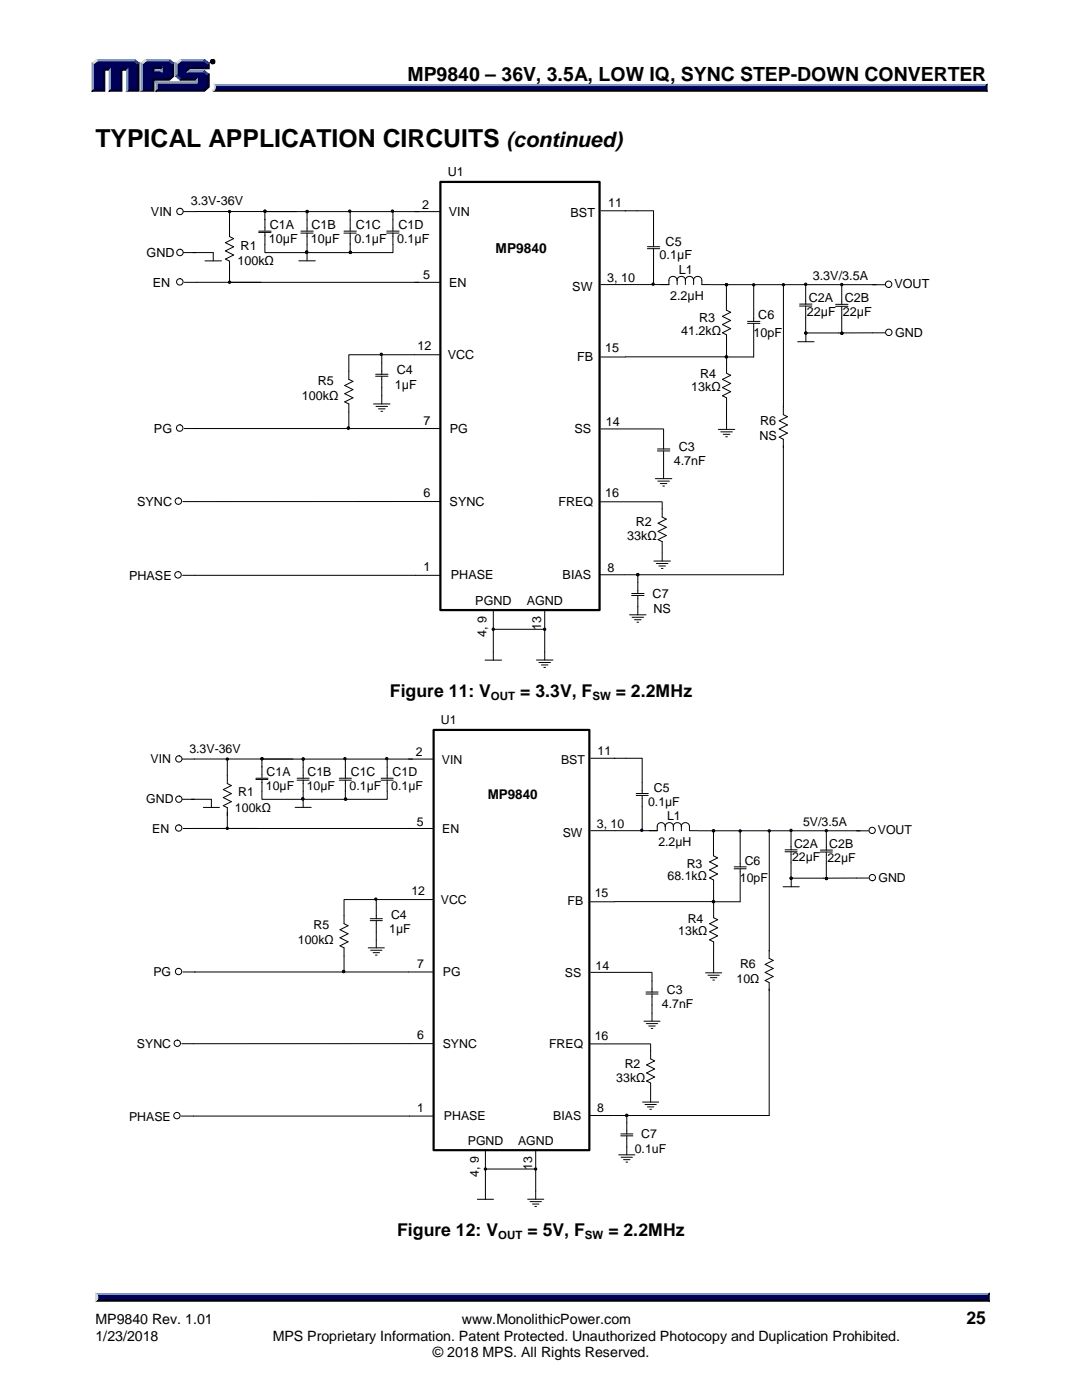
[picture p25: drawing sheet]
<svg xmlns="http://www.w3.org/2000/svg" width="216mm" height="279mm" viewBox="0 0 216 279" stroke-linecap="round" stroke-linejoin="round" font-family="sans-serif">
<defs><g id="words">
<text font-size="5" x="19" y="29.4">TYPICAL APPLICATION CIRCUITS</text>
<text font-size="4.2" x="101.1" y="29.4">(continued)</text>
<text font-size="3.9" x="81.3" y="16.3">MP9840 – 36V, 3.5A, LOW IQ, SYNC STEP-DOWN CONVERTER</text>
<g font-size="3.5">
<text x="77.8" y="139.1">Figure 11: V</text>
<text x="103.8" y="139.1">= 3.3V, F</text>
<text x="122.9" y="139.1">= 2.2MHz</text>
<text x="79.2" y="246.7">Figure 12: V</text>
<text x="105.2" y="246.7">= 5V, F</text>
<text x="121.4" y="246.7">= 2.2MHz</text>
<text x="192.8" y="264.2">25</text>
</g>
<g font-size="2.8">
<text x="19" y="267.6">1/23/2018</text>
<text x="19" y="264.2">MP9840 Rev. 1.01</text>
<text x="54.4" y="267.6">MPS Proprietary Information. Patent Protected. Unauthorized Photocopy and Duplication Prohibited.</text>
<text x="92.2" y="264.2">www.MonolithicPower.com</text>
<text x="86.4" y="270.9">© 2018 MPS. All Rights Reserved.</text>
</g>
<g font-size="2.7">
<text x="98.9" y="50.4">MP9840</text>
<text x="97.3" y="159.5">MP9840</text>
</g>
<g font-size="2.5">
<text x="89.4" y="35.1">U1</text>
<text x="38.1" y="41">3.3V-36V</text>
<text x="84.2" y="41.6">2</text>
<text x="121.3" y="41.4">11</text>
<text x="30.1" y="43.1">VIN</text>
<text x="53.8" y="45.7">C1A</text>
<text x="62.1" y="45.7">C1B</text>
<text x="71" y="45.8">C1C</text>
<text x="79.5" y="45.8">C1D</text>
<text x="89.6" y="43.1">VIN</text>
<text x="113.9" y="43.2">BST</text>
<text x="29.3" y="51.2">GND</text>
<text x="47.4" y="52.9">100kΩ</text>
<text x="48" y="49.8">R1</text>
<text x="53.7" y="48.4">10μF</text>
<text x="62" y="48.5">10μF</text>
<text x="70.7" y="48.5">0.1μF</text>
<text x="79.2" y="48.5">0.1μF</text>
<text x="131.6" y="51.7">0.1μF</text>
<text x="132.8" y="49">C5</text>
<text x="30.5" y="57.4">EN</text>
<text x="84.5" y="55.8">5</text>
<text x="89.6" y="57.4">EN</text>
<text x="114.2" y="58">SW</text>
<text x="121.2" y="56.2">3, 10</text>
<text x="133.7" y="59.9">2.2μH</text>
<text x="135.5" y="54.6">L1</text>
<text x="162.2" y="55.9">3.3V/3.5A</text>
<text x="178.5" y="57.5">VOUT</text>
<text x="139.5" y="64.3">R3</text>
<text x="151.3" y="63.7">C6</text>
<text x="161" y="63">22μF 22μF</text>
<text x="161.4" y="60.2">C2A</text>
<text x="168.6" y="60.3">C2B</text>
<text x="83.3" y="69.9">12</text>
<text x="89.3" y="71.7">VCC</text>
<text x="120.7" y="70.3">15</text>
<text x="135.9" y="66.8">41.2kΩ</text>
<text x="150.3" y="67.2">10pF</text>
<text x="178.6" y="67.3">GND</text>
<text x="63.4" y="76.8">R5</text>
<text x="78.8" y="77.7">1μF</text>
<text x="79.2" y="74.7">C4</text>
<text x="115.2" y="72">FB</text>
<text x="139.7" y="75.5">R4</text>
<text x="60.2" y="79.9">100kΩ</text>
<text x="137.9" y="78">13kΩ</text>
<text x="30.7" y="86.3">PG</text>
<text x="84.5" y="84.7">7</text>
<text x="89.7" y="86.3">PG</text>
<text x="114.6" y="86.5">SS</text>
<text x="120.9" y="85.1">14</text>
<text x="151.5" y="87.7">NS</text>
<text x="151.7" y="84.7">R6</text>
<text x="134.4" y="92.8">4.7nF</text>
<text x="135.4" y="90">C3</text>
<text x="27.4" y="100.9">SYNC</text>
<text x="84.5" y="99.2">6</text>
<text x="89.7" y="101">SYNC</text>
<text x="111.4" y="101.1">FREQ</text>
<text x="120.7" y="99.3">16</text>
<text x="125.1" y="107.8">33kΩ</text>
<text x="126.8" y="105">R2</text>
<text x="25.8" y="115.7">PHASE</text>
<text x="84.5" y="114">1</text>
<text x="90" y="115.6">PHASE</text>
<text x="112.3" y="115.6">BIAS</text>
<text x="121.2" y="114.1">8</text>
<text x="130.2" y="119.3">C7</text>
<text x="94.8" y="120.8">PGND</text>
<text x="105.1" y="120.8">AGND</text>
<text x="108" y="125.7" transform="rotate(-90 108 125.7)">13</text>
<text x="130.4" y="122.3">NS</text>
<text x="97.1" y="127.1" transform="rotate(-90 97.1 127.1)">4, 9</text>
<text x="88" y="144.5">U1</text>
<text x="30" y="152.4">VIN</text>
<text x="37.8" y="150.3">3.3V-36V</text>
<text x="53.2" y="154.9">C1A</text>
<text x="61.3" y="154.9">C1B</text>
<text x="70" y="155">C1C</text>
<text x="78.3" y="155">C1D</text>
<text x="83" y="150.9">2</text>
<text x="88.2" y="152.4">VIN</text>
<text x="111.9" y="152.5">BST</text>
<text x="119.3" y="150.7">11</text>
<text x="29.2" y="160.3">GND</text>
<text x="46.9" y="162">100kΩ</text>
<text x="47.5" y="158.9">R1</text>
<text x="53.1" y="157.6">10μF</text>
<text x="61.2" y="157.7">10μF</text>
<text x="69.8" y="157.7">0.1μF</text>
<text x="78.1" y="157.7">0.1μF</text>
<text x="129.3" y="160.8">0.1μF</text>
<text x="130.5" y="158.1">C5</text>
<text x="30.4" y="166.3">EN</text>
<text x="83.2" y="164.8">5</text>
<text x="88.2" y="166.3">EN</text>
<text x="112.3" y="167">SW</text>
<text x="119.1" y="165.2">3, 10</text>
<text x="133.1" y="163.6">L1</text>
<text x="160.3" y="164.9">5V/3.5A</text>
<text x="175.2" y="166.5">VOUT</text>
<text x="131.4" y="168.8">2.2μH</text>
<text x="137" y="173.2">R3</text>
<text x="148.6" y="172.6">C6</text>
<text x="158.1" y="171.9">22μF 22μF</text>
<text x="158.4" y="169.2">C2A</text>
<text x="165.5" y="169.2">C2B</text>
<text x="82.1" y="178.6">12</text>
<text x="118.7" y="179">15</text>
<text x="133.2" y="175.6">68.1kΩ</text>
<text x="147.6" y="176">10pF</text>
<text x="175.3" y="176.1">GND</text>
<text x="62.6" y="185.4">R5</text>
<text x="78" y="183.4">C4</text>
<text x="88" y="180.4">VCC</text>
<text x="113.2" y="180.7">FB</text>
<text x="137.2" y="184.2">R4</text>
<text x="59.5" y="188.4">100kΩ</text>
<text x="77.7" y="186.3">1μF</text>
<text x="135.3" y="186.6">13kΩ</text>
<text x="30.6" y="194.8">PG</text>
<text x="83.3" y="193.2">7</text>
<text x="88.4" y="194.8">PG</text>
<text x="112.7" y="194.9">SS</text>
<text x="118.9" y="193.5">14</text>
<text x="147" y="196.1">10Ω</text>
<text x="147.7" y="193.2">R6</text>
<text x="132.1" y="201.2">4.7nF</text>
<text x="133.1" y="198.4">C3</text>
<text x="27.3" y="209.1">SYNC</text>
<text x="83.3" y="207.4">6</text>
<text x="88.3" y="209.2">SYNC</text>
<text x="109.6" y="209.2">FREQ</text>
<text x="118.7" y="207.5">16</text>
<text x="123" y="215.9">33kΩ</text>
<text x="124.6" y="213.1">R2</text>
<text x="83.3" y="222">1</text>
<text x="25.8" y="223.6">PHASE</text>
<text x="88.6" y="223.5">PHASE</text>
<text x="110.4" y="223.5">BIAS</text>
<text x="119.2" y="222">8</text>
<text x="128" y="227.2">C7</text>
<text x="93.3" y="228.6">PGND</text>
<text x="103.4" y="228.6">AGND</text>
<text x="106.2" y="233.4" transform="rotate(-90 106.2 233.4)">13</text>
<text x="126.7" y="230.1">0.1uF</text>
<text x="95.6" y="234.8" transform="rotate(-90 95.6 234.8)">4, 9</text>
</g>
<g font-size="2.3">
<text x="98" y="139.7">OUT</text>
<text x="118.2" y="139.7">SW</text>
<text x="99.4" y="247.3">OUT</text>
<text x="116.7" y="247.3">SW</text>
</g>
</g></defs>
<path d="M42.8 16.9h154.2l-.4 .7h-153.7z" fill="#7f99bf"/>
<path d="M42.8 16.9h154.2l-.4 .7h-153.7z" fill="none" stroke="#7f99bf" stroke-width=".2"/>
<path d="M42.9 17.6h153.7l.4 .6h-154.5l.3-.2zM42.4 18.2h.1z" fill="#000"/>
<path d="M42.9 17.6h153.7l.4 .6h-154.6a.66 .66 0 0 0 .5-.6z" fill="none" stroke="#000" stroke-width=".2"/>
<path d="M197 16.9v1.3l-.4-.4v-.5z" fill="#000026"/>
<path d="M197 16.9v1.3l-.4-.4v-.5z" fill="none" stroke="#000026" stroke-width=".2"/>
<path d="M43 17.3h153.6v.5h-153.7z" fill="#000059"/>
<path d="M43 17.3h153.6v.5h-153.7z" fill="none" stroke="#000059" stroke-width=".2"/>
<path d="M42.8 16.9l.2 .4a.76 .76 0 0 1-.7 .9 1.13 1.13 0 0 0 .5-1.3z" fill="#dadada"/>
<path d="M42.8 16.9l.2 .4a.76 .76 0 0 1-.7 .9 1.13 1.13 0 0 0 .5-1.3z" fill="none" stroke="#dadada" stroke-width=".2"/>
<path d="M30.5 14.4l.2-.3h1.4l.3 .3z" fill="#7f99bf"/>
<path d="M30.5 14.4l.2-.3h1.4l.3 .3z" fill="none" stroke="#7f99bf" stroke-width=".2"/>
<path d="M18.6 12.8l.8-.7h7.3l.8 .7v5.1h-2v-4.2h-1.4v4.2h-2v-4.2h-1.5v4.2h-2z" fill="#000059"/>
<path d="M18.6 12.8l.8-.7h7.3l.8 .7v5.1h-2v-4.2h-1.4v4.2h-2v-4.2h-1.5v4.2h-2z" fill="none" stroke="#000059" stroke-width=".2"/>
<path d="M28.4 12.8l.8-.7h4.4l.8 .7v2.3l-.8 .6h-3.1v2.2h-2.1zM30.5 13.5v.9h1.9v-.9z" fill="#000059"/>
<path d="M28.4 12.8l.8-.7h2.2v1.4h-.9v.9h1.9v-.9h-1.3v-1.4h2.5l.8 .7v2.3l-.8 .6h-3.1v2.2h-2.1z" fill="none" stroke="#000059" stroke-width=".2"/>
<path d="M31.3 16.6h8v-.9h-3.2l-.8-.6v-2.3l.8-.7h4.5l.9 .7v.7h-4.1v.9h3.2l.9 .6v2.2l-.9 .7h-9.3z" fill="#000059"/>
<path d="M31.3 16.6h8v-.9h-3.2l-.8-.6v-2.3l.8-.7h4.5l.9 .7v.7h-4.1v.9h3.2l.9 .6v2.2l-.9 .7h-9.3z" fill="none" stroke="#000059" stroke-width=".2"/>
<path d="M36 12h4.8" fill="none" stroke="#7f99bf" stroke-width=".22"/>
<path d="M36 11.9l.1 .2h4.5l.2-.2" fill="none" stroke="#7f99bf" stroke-width=".2"/>
<path d="M35.1 12.6l.8-.7 .2 .2-.8 .7z" fill="#dadada"/>
<path d="M35.1 12.6l.9-.7 .1 .2-.8 .7z" fill="none" stroke="#dadada" stroke-width=".2"/>
<path d="M35.2 12.6v2.6" fill="none" stroke="#7f99bf" stroke-width=".27"/>
<path d="M35.1 12.6l.2 .2v2.3l-.2 .1z" fill="none" stroke="#7f99bf" stroke-width=".2"/>
<path d="M35.1 15.2l.2-.1 .8 .6-.1 .3z" fill="#195999"/>
<path d="M35.1 15.2l.2-.1 .8 .6-.1 .3z" fill="none" stroke="#195999" stroke-width=".2"/>
<path d="M36 15.9h3.4" fill="none" stroke="#000026" stroke-width=".27"/>
<path d="M36.1 15.7h3.3l-.3 .3h-3.1z" fill="none" stroke="#000026" stroke-width=".2"/>
<path d="M31.1 16.3h8v-.3l.3-.3v.9h-8z" fill="#7f99bf"/>
<path d="M31.1 16.3h8v-.3l.3-.3v.9h-8z" fill="none" stroke="#7f99bf" stroke-width=".2"/>
<path d="M31.1 16.3l.3 .3v1.3l-.3 .3z" fill="#7f99bf"/>
<path d="M31.1 16.3l.3 .3v1.3l-.3 .3z" fill="none" stroke="#7f99bf" stroke-width=".2"/>
<path d="M37.4 13.5h4.1v-.7l.2-.2v1.1h-4v.4l-.3 .3z" fill="#000026"/>
<path d="M37.4 13.5h4.1v-.7l.2-.2v1.1h-4v.4l-.3 .3z" fill="none" stroke="#000026" stroke-width=".2"/>
<path d="M37.4 14.2h3.4" fill="none" stroke="#7f99bf" stroke-width=".27"/>
<path d="M37.4 14.4l.3-.3h3.1l-.2 .3z" fill="none" stroke="#7f99bf" stroke-width=".2"/>
<path d="M40.8 14.1l.9 .7-.2 .2-.9-.6z" fill="#195999"/>
<path d="M40.8 14.1l.9 .7-.2 .2-.9-.6z" fill="none" stroke="#195999" stroke-width=".2"/>
<path d="M31.1 18.2l.3-.3h9.2l.9-.7v-2.2l.2-.2v2.6l-.9 .8z" fill="#000026"/>
<path d="M31.1 18.2l.3-.3h9.2l.9-.7v-2.2l.2-.2v2.6l-.9 .8z" fill="none" stroke="#000026" stroke-width=".2"/>
<path d="M30.5 15.7h3.1l.8-.6v-2.3l.3-.2v2.6l-.9 .8h-3.1v2.2h-2.6l.3-.3h2.1z" fill="#000026"/>
<path d="M30.5 15.7h3.1l.8-.6v-2.3l.3-.2v2.6l-.9 .8h-3.1v2.2h-2.6l.3-.3h2.1z" fill="none" stroke="#000026" stroke-width=".2"/>
<path d="M33.8 11.9l.9 .7-.3 .2-.8-.7z" fill="#195999"/>
<path d="M33.8 11.9l.9 .7-.3 .2-.8-.7z" fill="none" stroke="#195999" stroke-width=".2"/>
<path d="M29 12h4.8" fill="none" stroke="#7f99bf" stroke-width=".22"/>
<path d="M29 11.9l.2 .2h4.4l.2-.2" fill="none" stroke="#7f99bf" stroke-width=".2"/>
<path d="M28.1 12.6l.8-.7 .3 .2-.8 .7z" fill="#dadada"/>
<path d="M28.1 12.6l.9-.7 .2 .2-.8 .7z" fill="none" stroke="#dadada" stroke-width=".2"/>
<path d="M28.3 12.6v5.6" fill="none" stroke="#7f99bf" stroke-width=".27"/>
<path d="M28.1 12.6l.3 .2v5.1l-.3 .3z" fill="none" stroke="#7f99bf" stroke-width=".2"/>
<path d="M32.1 13.7l.3-.2v.9l-.3-.3z" fill="#7f99bf"/>
<path d="M32.1 13.7l.3-.2v.9l-.3-.3z" fill="none" stroke="#7f99bf" stroke-width=".2"/>
<path d="M30.5 13.5h1.9l-.3 .2h-1.4v.4l-.2 .3z" fill="#000026"/>
<path d="M30.5 13.5h1.9l-.3 .2h-1.4v.4l-.2 .3z" fill="none" stroke="#000026" stroke-width=".2"/>
<path d="M27.5 12.8l.2-.2v5.6h-2.4l.2-.3h2z" fill="#000026"/>
<path d="M27.5 12.8l.2-.2v5.6h-2.4l.2-.3h2z" fill="none" stroke="#000026" stroke-width=".2"/>
<path d="M26.8 11.9l.9 .7-.2 .2-.8-.7z" fill="#195999"/>
<path d="M26.9 11.9l.8 .7-.2 .2-.8-.7z" fill="none" stroke="#195999" stroke-width=".2"/>
<path d="M19.3 12h7.5" fill="none" stroke="#7f99bf" stroke-width=".22"/>
<path d="M19.3 11.9l.1 .2h7.3l.2-.2" fill="none" stroke="#7f99bf" stroke-width=".2"/>
<path d="M18.4 12.6l.8-.7 .2 .2-.8 .7z" fill="#dadada"/>
<path d="M18.4 12.6l.9-.7 .1 .2-.8 .7z" fill="none" stroke="#dadada" stroke-width=".2"/>
<path d="M18.5 12.6v5.6" fill="none" stroke="#7f99bf" stroke-width=".27"/>
<path d="M18.4 12.6l.2 .2v5.1l-.2 .3z" fill="none" stroke="#7f99bf" stroke-width=".2"/>
<path d="M20.6 13.7h1.5l-.3 .3h-.9v4.2h-2.5l.2-.3h2z" fill="#000026"/>
<path d="M20.6 13.7h1.5l-.3 .3h-.9v4.2h-2.5l.2-.3h2z" fill="none" stroke="#000026" stroke-width=".2"/>
<path d="M21.9 13.7v4.5" fill="none" stroke="#7f99bf" stroke-width=".27"/>
<path d="M21.8 14l.3-.3v4.2l-.3 .3z" fill="none" stroke="#7f99bf" stroke-width=".2"/>
<path d="M24.1 13.7h1.4l-.2 .3h-1v4.2h-2.5l.3-.3h2z" fill="#000026"/>
<path d="M24.1 13.7h1.4l-.2 .3h-1v4.2h-2.5l.3-.3h2z" fill="none" stroke="#000026" stroke-width=".2"/>
<path d="M25.4 13.7v4.5" fill="none" stroke="#7f99bf" stroke-width=".27"/>
<path d="M25.3 14l.2-.3v4.2l-.2 .3z" fill="none" stroke="#7f99bf" stroke-width=".2"/>
<path d="M40.8 11.9l.9 .7-.2 .2-.9-.7z" fill="#195999"/>
<path d="M40.8 11.9l.9 .7-.2 .2-.9-.7z" fill="none" stroke="#195999" stroke-width=".2"/>
<path d="M42 12.3a.46 .46 0 0 1 .9 0 .46 .46 0 0 1-.9 0zM42.1 12.3a.35 .35 0 0 0 .7 0 .35 .35 0 0 0-.7 0zM42.3 12.1h.3l.1 .5-.3-.3-.1 .3zM42.4 12.1v.2l.1-.1z" fill="#000"/>
<g fill="none" stroke="#000" stroke-width=".2">
<path d="M42.3 12.1h.3l.1 .5-.3-.3-.1 .3zM42.4 12.1l.1 .1-.1 .1zM42.4 11.9a.46 .46 0 0 0-.4 .6 .46 .46 0 0 0 .8 0 .46 .46 0 0 0-.4-.6M51.6 46.1h2.5M52.9 43.7v2.3M52.9 46.4v2.4M54.1 46.4h-2.5M59.6 52.1h3.3M61.3 50.4v1.7M68.6 46.5h2.5M68.6 46.1h2.5M69.9 43.9v2.2"/>
<path d="M69.9 46.5v2.3"/>
<circle cx="42.4" cy="12.3" r=".37"/>
</g>
<circle cx="61.2" cy="50.3" r=".24" fill="#000080"/>
<g fill="none" stroke="#000" stroke-width=".2">
<path d="M45.8 45.6v1.6l.8 .4-1.6 .8 1.6 .9-1.6 .8 1.6 .8-1.6 .8 .8 .4v1.7M124.7 42.1h2.4M129.2 49.6h2.4M130.4 47v2.2M130.4 49.6v2.3M131.7 49.2h-2.5M135.1 56a.8 .8 0 0 0-.8-.8 .8 .8 0 0 0-.8 .8v.8h-1.7M136.8 56v.8M136.8 56a.81 .81 0 0 1 .8-.8 .81 .81 0 0 1 .8 .8 .82 .82 0 0 1 .8-.8 .82 .82 0 0 1 .8 .8v.8h1.7M136.8 56a.82 .82 0 0 0-.9-.8 .82 .82 0 0 0-.8 .8v.8M138.4 56v.8M160.8 56.6v4.1"/>
<path d="M145 72.9v1.6l.8 .4-1.6 .8 1.6 .8-1.6 .9 1.6 .8-1.6 .8 .8 .4v1.6M159.2 68.2h3.2M159.5 61.1h2.5M160.8 61.1v2.2M160.8 66.6v1.6M162 60.7h-2.5M143.3 85.7h3.3M143.8 86.2h2.3M144.3 86.7h1.3M144.8 87.2h.3M145 84.1v1.6M96.8 131.7h3.3"/>
<path d="M98.4 130.1v1.6"/>
<circle cx="61.2" cy="50.3" r=".24"/>
</g>
<circle cx="160.8" cy="66.5" r=".24" fill="#000080"/>
<g fill="none" stroke="#000" stroke-width=".2">
<path d="M36.8 56.3h2.5M60 46.5h2.5M60 46.1h2.5M61.3 43.9v2.2M61.3 46.5v2.3M69.9 42.2v1.7M174.1 56.8h2.5"/>
<circle cx="35.9" cy="56.3" r=".64"/>
<circle cx="177.3" cy="56.7" r=".64"/>
<circle cx="160.8" cy="66.5" r=".24"/>
</g>
<circle cx="69.8" cy="42.1" r=".24" fill="#000080"/>
<g fill="none" stroke="#000" stroke-width=".2">
<path d="M52.9 48.8v1.6h25.5v-1.6M61.3 48.8v1.6"/>
<circle cx="69.8" cy="42.1" r=".24"/>
</g>
<circle cx="61.2" cy="50.3" r=".24" fill="#000080"/>
<circle cx="61.2" cy="50.3" r=".24" fill="none" stroke="#000" stroke-width=".2"/>
<circle cx="52.9" cy="42.2" r=".24" fill="#000080"/>
<g fill="none" stroke="#000" stroke-width=".2">
<path d="M45.8 53.1v3.2h37.8M82.7 42.2h5M82.7 56.3h5M119.9 42.1h5M119.9 56.8h5M82.7 70.8h5M82.7 85.5h5M119.9 85.6h12.4M98.4 121.7v8.4"/>
<circle cx="52.9" cy="42.2" r=".24"/>
</g>
<circle cx="45.8" cy="56.3" r=".24" fill="#000080"/>
<g fill="none" stroke="#000" stroke-width=".2">
<path d="M74.9 75.1h2.5M76.2 75.1v2.2M76.2 70.8v3.9M77.4 74.7h-2.4M82.7 70.8h-13.1v3.3"/>
<circle cx="45.8" cy="56.3" r=".24"/>
</g>
<circle cx="76.1" cy="70.7" r=".24" fill="#000080"/>
<g fill="none" stroke="#000" stroke-width=".2">
<path d="M69.6 74.1v1.6l.8 .4-1.6 .8 1.6 .9-1.6 .8 1.6 .8-1.6 .8 .8 .4v4.9h13.1M76.2 77.3v3.3M74.5 80.6h3.3M75 81.1h2.3M75.5 81.6h1.3M76 82.1h.3"/>
<circle cx="76.1" cy="70.7" r=".24"/>
</g>
<circle cx="69.5" cy="85.4" r=".23" fill="#000080"/>
<g fill="none" stroke="#000" stroke-width=".2">
<path d="M35.9 84.8a.65 .65 0 0 0-.7 .8 .65 .65 0 0 0 1.1 .3 .65 .65 0 0 0-.1-1l-.3-.1M69.6 85.5h-32.8"/>
<circle cx="69.5" cy="85.4" r=".23"/>
</g>
<circle cx="69.5" cy="85.4" r=".23" fill="#000080"/>
<g fill="none" stroke="#000" stroke-width=".2">
<path d="M124.9 56.8h8.5M127.1 42.1h3.3v4.9M130.4 51.9v4.9"/>
<circle cx="69.5" cy="85.4" r=".23"/>
</g>
<circle cx="130.3" cy="56.7" r=".24" fill="#000080"/>
<g fill="none" stroke="#000" stroke-width=".2">
<path d="M145 71.2v1.7"/>
<circle cx="130.3" cy="56.7" r=".24"/>
</g>
<circle cx="144.9" cy="71.2" r=".23" fill="#000080"/>
<circle cx="144.9" cy="71.2" r=".23" fill="none" stroke="#000" stroke-width=".2"/>
<circle cx="144.9" cy="71.2" r=".23" fill="#000080"/>
<circle cx="144.9" cy="71.2" r=".23" fill="none" stroke="#000" stroke-width=".2"/>
<circle cx="160.8" cy="56.7" r=".24" fill="#000080"/>
<g fill="none" stroke="#000" stroke-width=".2">
<path d="M160.8 63.3v3.1h6.6"/>
<circle cx="160.8" cy="56.7" r=".24"/>
</g>
<circle cx="160.8" cy="66.5" r=".24" fill="#000080"/>
<g fill="none" stroke="#000" stroke-width=".2">
<path d="M83.6 42.2h-30.7v1.7"/>
<circle cx="160.8" cy="66.5" r=".24"/>
</g>
<circle cx="52.9" cy="42.2" r=".24" fill="#000080"/>
<circle cx="52.9" cy="42.2" r=".24" fill="none" stroke="#000" stroke-width=".2"/>
<circle cx="61.3" cy="42.2" r=".24" fill="#000080"/>
<g fill="none" stroke="#000" stroke-width=".2">
<path d="M61.3 42.2v1.7"/>
<circle cx="61.3" cy="42.2" r=".24"/>
</g>
<circle cx="61.3" cy="42.2" r=".24" fill="#000080"/>
<g fill="none" stroke="#000" stroke-width=".2">
<path d="M36.6 42.2h2.5M36.6 50.4h2.5M40.9 52.1h3.3M42.5 50.4v1.7M45.8 42.2v3.4M144.9 60.3v1.6l.9 .4-1.7 .8 1.7 .9-1.7 .8 1.7 .8-1.7 .8 .9 .4v4.4M145 71.2h-25.1M174.1 66.4h2.5"/>
<circle cx="35.9" cy="42.2" r=".64"/>
<circle cx="35.9" cy="50.4" r=".64"/>
<circle cx="61.3" cy="42.2" r=".24"/>
<circle cx="177.3" cy="66.3" r=".64"/>
</g>
<circle cx="45.8" cy="42.2" r=".24" fill="#000080"/>
<g fill="none" stroke="#000" stroke-width=".2">
<path d="M38.5 50.4h4.1M39.1 42.2h20.1M39.2 56.3h12.9M141.8 56.8h33.1"/>
<circle cx="45.8" cy="42.2" r=".24"/>
</g>
<path d="M87.9 36.3h31.7v85.5h-31.7z" fill="none" stroke="#000" stroke-width=".45"/>
<circle cx="145" cy="56.8" r=".23" fill="#000080"/>
<circle cx="145" cy="56.8" r=".23" fill="none" stroke="#000" stroke-width=".2"/>
<circle cx="145" cy="56.8" r=".23" fill="#000080"/>
<g fill="none" stroke="#000" stroke-width=".2">
<path d="M174.1 66.4h-6.7M145 81.1v2.9M98.5 125.6h10.1M107 131.7h3.3M107.5 132.2h2.3M108 132.7h1.3M108.5 133.2h.4M108.7 121.7v10"/>
<circle cx="145" cy="56.8" r=".23"/>
</g>
<circle cx="108.7" cy="125.6" r=".24" fill="#000080"/>
<circle cx="108.7" cy="125.6" r=".24" fill="none" stroke="#000" stroke-width=".2"/>
<circle cx="98.4" cy="125.6" r=".24" fill="#000080"/>
<g fill="none" stroke="#000" stroke-width=".2">
<path d="M144.9 56.8v3.5M168 56.7v4M166.7 61.1h2.5M168 61.1v2.3M169.2 60.7h-2.5M130.8 95.5h3.3M131.2 90h2.4M131.3 96h2.3M131.8 96.5h1.3M132.2 97h.4M132.4 85.6v4M132.4 90v5.5"/>
<path d="M133.7 89.6h-2.5M36.4 114.8h51.5M87.9 100.1h-51.4M119.6 114.7h36.7M119.8 100.1h12.3M130.5 112h3.3M131 112.5h2.3M131.5 113h1.3M132 113.4h.3M132.1 100.2v3l.9 .4-1.7 .8 1.7 .8-1.7 .9 1.7 .8-1.7 .8 .8 .4v2.2M132.1 110.3v1.7"/>
<circle cx="35.5" cy="114.7" r=".65"/>
<circle cx="35.6" cy="100" r=".65"/>
<circle cx="98.4" cy="125.6" r=".24"/>
</g>
<circle cx="168" cy="66.5" r=".24" fill="#000080"/>
<circle cx="168" cy="66.5" r=".24" fill="none" stroke="#000" stroke-width=".2"/>
<circle cx="168" cy="56.8" r=".24" fill="#000080"/>
<circle cx="168" cy="56.8" r=".24" fill="none" stroke="#000" stroke-width=".2"/>
<circle cx="168" cy="66.5" r=".24" fill="#000080"/>
<g fill="none" stroke="#000" stroke-width=".2">
<path d="M150.4 56.9v7.2M149.2 64.5h2.4M150.4 64.5v6.7M151.6 64.1h-2.4M168 63.4v3"/>
<circle cx="168" cy="66.5" r=".24"/>
</g>
<circle cx="150.4" cy="56.8" r=".24" fill="#000080"/>
<g fill="none" stroke="#000" stroke-width=".2">
<path d="M77.2 46.5h2.4M77.2 46.1h2.4M78.4 42.2v3.9M78.4 46.5v2.3M145 71.2h5.4"/>
<circle cx="150.4" cy="56.8" r=".24"/>
</g>
<circle cx="78.3" cy="42.1" r=".24" fill="#000080"/>
<g fill="none" stroke="#000" stroke-width=".2">
<path d="M69.9 48.7v1.6"/>
<circle cx="78.3" cy="42.1" r=".24"/>
</g>
<circle cx="69.9" cy="50.4" r=".24" fill="#000080"/>
<circle cx="69.9" cy="50.4" r=".24" fill="none" stroke="#000" stroke-width=".2"/>
<circle cx="69.9" cy="50.4" r=".24" fill="#000080"/>
<g fill="none" stroke="#000" stroke-width=".2">
<path d="M126 118.8h2.5M127.3 116.2v2.2M127.3 118.8v2.3M128.5 118.4h-2.4"/>
<circle cx="69.9" cy="50.4" r=".24"/>
</g>
<circle cx="127.3" cy="114.7" r=".23" fill="#000080"/>
<g fill="none" stroke="#000" stroke-width=".2">
<path d="M125.6 122.7h3.3M126.1 123.2h2.3M126.6 123.7h1.3M127.1 124.2h.3M127.3 121.1v1.6"/>
<circle cx="127.3" cy="114.7" r=".23"/>
</g>
<circle cx="127.3" cy="114.7" r=".23" fill="#000080"/>
<g fill="none" stroke="#000" stroke-width=".2">
<path d="M156.3 56.8v24.4M127.5 114.7h-.2v1.5"/>
<circle cx="127.3" cy="114.7" r=".23"/>
</g>
<circle cx="156.3" cy="56.8" r=".24" fill="#000080"/>
<g fill="none" stroke="#000" stroke-width=".2">
<path d="M156.3 81.1v1.7l.8 .4-1.6 .8 1.6 .8-1.6 .8 1.6 .8-1.6 .9 .8 .4v27M51.1 155.3h2.4M52.3 153v2.2M52.3 155.6v2.3M53.5 155.6h-2.5M60.5 159.5v1.6M67.7 155.7h2.4M67.7 155.3h2.4M68.9 153.1v2.2M68.9 155.7v2.2M58.9 161.1h3.2"/>
<circle cx="156.3" cy="56.8" r=".24"/>
</g>
<circle cx="60.4" cy="159.4" r=".23" fill="#000080"/>
<g fill="none" stroke="#000" stroke-width=".2">
<path d="M45.4 154.8v1.6l.8 .4-1.6 .8 1.6 .8-1.6 .8 1.6 .8-1.6 .8 .8 .4v1.6M122.6 151.3h2.3M126.9 158.7h2.4M126.9 158.4h2.5M128.1 156.1v2.2M128.1 158.7v2.3M132.7 165a.78 .78 0 0 0-.8-.8 .78 .78 0 0 0-.7 .8l-.1 .8h-1.6M132.7 165v.8M134.4 165a.8 .8 0 0 0-.8-.8 .8 .8 0 0 0-.8 .8M135.9 165a.79 .79 0 0 0-.8-.8 .79 .79 0 0 0-.7 .8v.8M136 165.8v-.8a.8 .8 0 0 1 .8-.8 .8 .8 0 0 1 .8 .8v.8h1.6M156.3 177h3.2"/>
<path d="M156.6 170h2.4M156.7 169.6h2.4M157.8 165.6v4M157.8 170v2.2M157.9 175.4v1.6M140.8 194.1h3.2M141.3 194.6h2.2M141.8 195.1h1.2M142.2 195.6h.4M142.4 181.5v1.6l.8 .4-1.6 .9 1.6 .8-1.6 .8 1.6 .8-1.6 .8 .8 .4v1.6M142.4 192.5v1.6M95.2 239.3h3.3"/>
<path d="M96.9 237.7v1.6"/>
<circle cx="60.4" cy="159.4" r=".23"/>
</g>
<circle cx="157.9" cy="175.3" r=".23" fill="#000080"/>
<g fill="none" stroke="#000" stroke-width=".2">
<path d="M59.3 155.7h2.4M59.3 155.3h2.4M60.5 153.1v2.2M60.5 155.7v2.2M68.9 151.5v1.6M35.7 164.6a.63 .63 0 0 0-.6 .8 .63 .63 0 0 0 .9 .4 .63 .63 0 0 0 0-1.1l-.3-.1M36.5 165.3h2.5M170.9 165.8h2.4"/>
<circle cx="157.9" cy="175.3" r=".23"/>
<circle cx="174" cy="165.7" r=".63"/>
</g>
<circle cx="68.8" cy="151.4" r=".23" fill="#000080"/>
<g fill="none" stroke="#000" stroke-width=".2">
<path d="M52.3 157.9v1.6h25v-1.6M60.5 157.9v1.6"/>
<circle cx="68.8" cy="151.4" r=".23"/>
</g>
<circle cx="60.4" cy="159.4" r=".23" fill="#000080"/>
<circle cx="60.4" cy="159.4" r=".23" fill="none" stroke="#000" stroke-width=".2"/>
<circle cx="52.3" cy="151.4" r=".23" fill="#000080"/>
<g fill="none" stroke="#000" stroke-width=".2">
<path d="M81.5 151.5h4.8M117.9 151.3h4.8M45.4 162.1v3.2h36.9M81.5 165.3h4.8M81.5 179.5h4.8M117.9 165.8h4.8M81.5 194h4.8M117.9 194.1h12.1M96.9 229.5v8.2"/>
<circle cx="52.3" cy="151.4" r=".23"/>
</g>
<circle cx="45.4" cy="165.3" r=".23" fill="#000080"/>
<g fill="none" stroke="#000" stroke-width=".2">
<path d="M75.1 179.5v3.8M81.5 179.5h-12.9v3.2M73.9 183.7h2.4M73.9 183.3h2.4M75.1 183.7v2.3"/>
<circle cx="45.4" cy="165.3" r=".23"/>
</g>
<circle cx="75" cy="179.4" r=".23" fill="#000080"/>
<g fill="none" stroke="#000" stroke-width=".2">
<path d="M68.6 182.7v1.6l.9 .4-1.7 .8 1.7 .9-1.7 .8 1.7 .8-1.7 .8 .8 .4v4.8h12.9M73.5 189.2h3.2M74 189.6h2.2M74.4 190.1h1.3M74.9 190.6h.3M75.1 186v3.2"/>
<circle cx="75" cy="179.4" r=".23"/>
</g>
<circle cx="68.6" cy="193.9" r=".23" fill="#000080"/>
<g fill="none" stroke="#000" stroke-width=".2">
<path d="M36.5 194h32.1"/>
<circle cx="35.6" cy="193.9" r=".63"/>
<circle cx="68.6" cy="193.9" r=".23"/>
</g>
<circle cx="68.6" cy="193.9" r=".23" fill="#000080"/>
<g fill="none" stroke="#000" stroke-width=".2">
<path d="M124.9 151.3h3.2v4.8M122.7 165.8h8.4M128.1 161v4.8"/>
<circle cx="68.6" cy="193.9" r=".23"/>
</g>
<circle cx="128.1" cy="165.7" r=".23" fill="#000080"/>
<g fill="none" stroke="#000" stroke-width=".2">
<path d="M142.4 179.9v1.6"/>
<circle cx="128.1" cy="165.7" r=".23"/>
</g>
<circle cx="142.4" cy="179.9" r=".23" fill="#000080"/>
<circle cx="142.4" cy="179.9" r=".23" fill="none" stroke="#000" stroke-width=".2"/>
<circle cx="142.4" cy="179.9" r=".23" fill="#000080"/>
<circle cx="142.4" cy="179.9" r=".23" fill="none" stroke="#000" stroke-width=".2"/>
<circle cx="157.8" cy="165.7" r=".23" fill="#000080"/>
<g fill="none" stroke="#000" stroke-width=".2">
<path d="M157.8 172.2v3.1h6.5"/>
<circle cx="157.8" cy="165.7" r=".23"/>
</g>
<circle cx="157.9" cy="175.3" r=".23" fill="#000080"/>
<g fill="none" stroke="#000" stroke-width=".2">
<path d="M82.3 151.5h-30v1.6"/>
<circle cx="157.9" cy="175.3" r=".23"/>
</g>
<circle cx="52.3" cy="151.4" r=".23" fill="#000080"/>
<circle cx="52.3" cy="151.4" r=".23" fill="none" stroke="#000" stroke-width=".2"/>
<circle cx="60.5" cy="151.5" r=".23" fill="#000080"/>
<g fill="none" stroke="#000" stroke-width=".2">
<path d="M60.5 151.5v1.6"/>
<circle cx="60.5" cy="151.5" r=".23"/>
</g>
<circle cx="60.5" cy="151.5" r=".23" fill="#000080"/>
<g fill="none" stroke="#000" stroke-width=".2">
<path d="M36.4 151.5h2.4M36.4 159.5h2.4M42.2 159.5v1.6M45.4 151.5v3.3M40.6 161.1h3.2M117.8 180h4.9M142.4 169.2v1.6l.8 .4-1.6 .8 1.6 .8-1.6 .8 1.6 .8-1.6 .8 .8 .4v4.3h-19.7M170.9 175.2h2.4"/>
<circle cx="35.7" cy="151.5" r=".63"/>
<circle cx="35.7" cy="159.5" r=".63"/>
<circle cx="60.5" cy="151.5" r=".23"/>
<circle cx="174.1" cy="175.1" r=".63"/>
</g>
<circle cx="45.4" cy="151.5" r=".23" fill="#000080"/>
<g fill="none" stroke="#000" stroke-width=".2">
<path d="M38.2 159.5h4M38.8 151.5h19.7M39 165.3h12.5M139.3 165.8h32.3"/>
<circle cx="45.4" cy="151.5" r=".23"/>
</g>
<path d="M86.5 145.7h31.1v83.8h-31.1z" fill="none" stroke="#000" stroke-width=".44"/>
<circle cx="142.4" cy="165.8" r=".23" fill="#000080"/>
<circle cx="142.4" cy="165.8" r=".23" fill="none" stroke="#000" stroke-width=".2"/>
<circle cx="142.4" cy="165.8" r=".23" fill="#000080"/>
<g fill="none" stroke="#000" stroke-width=".2">
<path d="M170.9 175.2l-6.6 .1M142.4 189.6v2.9M96.9 233.3h9.9M105.3 239.3h3.2M105.8 239.8h2.2M106.9 229.5v9.8M106.2 240.3h1.3M106.7 240.8h.4"/>
<circle cx="142.4" cy="165.8" r=".23"/>
</g>
<circle cx="106.9" cy="233.3" r=".23" fill="#000080"/>
<circle cx="106.9" cy="233.3" r=".23" fill="none" stroke="#000" stroke-width=".2"/>
<circle cx="96.9" cy="233.3" r=".23" fill="#000080"/>
<g fill="none" stroke="#000" stroke-width=".2">
<path d="M142.4 165.8v3.4M163.7 170h2.4M163.7 169.7h2.4M164.9 165.7v3.9M164.9 170v2.3M128.9 198.4h2.4M128.9 198h2.4M130.1 194.1v3.9M130.1 198.4v5.4M86.5 208.3h-50.2M117.8 208.3h12M128.2 219.9h3.2"/>
<path d="M128.5 203.8h3.2M129 204.3h2.2M129.5 204.8h1.2M129.8 208.4v2.9l.8 .4-1.6 .8 1.6 .8-1.6 .8 1.6 .8-1.6 .8 .8 .4v2.2M129.8 218.3v1.6M129.9 205.2h.4M36.2 222.7h50.3M117.6 222.6h35.9M128.7 220.4h2.3M129.2 220.9h1.3M129.7 221.4h.3"/>
<circle cx="35.4" cy="208.2" r=".63"/>
<circle cx="35.3" cy="222.6" r=".63"/>
<circle cx="96.9" cy="233.3" r=".23"/>
</g>
<circle cx="164.9" cy="175.3" r=".23" fill="#000080"/>
<circle cx="164.9" cy="175.3" r=".23" fill="none" stroke="#000" stroke-width=".2"/>
<circle cx="164.9" cy="165.8" r=".23" fill="#000080"/>
<circle cx="164.9" cy="165.8" r=".23" fill="none" stroke="#000" stroke-width=".2"/>
<circle cx="164.9" cy="175.3" r=".23" fill="#000080"/>
<g fill="none" stroke="#000" stroke-width=".2">
<path d="M146.5 173.4h2.4M146.5 173h2.4M147.7 165.9v7.1M147.7 173.4v6.6M164.9 172.3v2.9"/>
<circle cx="164.9" cy="175.3" r=".23"/>
</g>
<circle cx="147.7" cy="165.8" r=".23" fill="#000080"/>
<g fill="none" stroke="#000" stroke-width=".2">
<path d="M76 155.7h2.4M76.1 155.3h2.4M77.3 155.7v2.2M77.3 151.5v3.8M142.4 180h5.3"/>
<circle cx="147.7" cy="165.8" r=".23"/>
</g>
<circle cx="77.2" cy="151.4" r=".23" fill="#000080"/>
<g fill="none" stroke="#000" stroke-width=".2">
<path d="M68.9 157.8v1.6"/>
<circle cx="77.2" cy="151.4" r=".23"/>
</g>
<circle cx="69" cy="159.5" r=".23" fill="#000080"/>
<circle cx="69" cy="159.5" r=".23" fill="none" stroke="#000" stroke-width=".2"/>
<circle cx="69" cy="159.5" r=".23" fill="#000080"/>
<g fill="none" stroke="#000" stroke-width=".2">
<path d="M123.9 226.7h2.4M123.9 226.3h2.4M125.1 224.1v2.2M125.1 226.7v2.2"/>
<circle cx="69" cy="159.5" r=".23"/>
</g>
<circle cx="125.1" cy="222.6" r=".23" fill="#000080"/>
<g fill="none" stroke="#000" stroke-width=".2">
<path d="M123.5 230.5h3.2M123.9 231h2.3M124.4 231.4h1.3M124.9 231.9h.3M125.1 228.9v1.6"/>
<circle cx="125.1" cy="222.6" r=".23"/>
</g>
<circle cx="125.1" cy="222.6" r=".23" fill="#000080"/>
<g fill="none" stroke="#000" stroke-width=".2">
<path d="M153.5 165.8v24M125.3 222.6h-.2v1.5"/>
<circle cx="125.1" cy="222.6" r=".23"/>
</g>
<circle cx="153.5" cy="165.8" r=".23" fill="#000080"/>
<g fill="none" stroke="#000" stroke-width=".2">
<path d="M153.5 189.7v1.6l.8 .4-1.6 .8 1.6 .8-1.6 .8 1.6 .8-1.6 .8 .8 .4v26.5M19.5 258.9h177.5l.4 .8h-178.3z"/>
<circle cx="153.5" cy="165.8" r=".23"/>
</g>
<path d="M19.5 258.9h177.5l.4 .8h-178.3z" fill="#000"/>
<path d="M19.1 258.1h178.3l-.4 .8h-177.5z" fill="#7f99bf"/>
<path d="M19.1 258.1h178.3l-.4 .8h-177.5z" fill="none" stroke="#7f99bf" stroke-width=".2"/>
<path d="M197.4 258.1v1.6l-.4-.5v-.6z" fill="#000026"/>
<path d="M197.4 258.1v1.6l-.4-.5v-.6z" fill="none" stroke="#000026" stroke-width=".2"/>
<path d="M19.5 258.6h177.5v.6h-177.5z" fill="#000059"/>
<path d="M19.5 258.6h177.5v.6h-177.5z" fill="none" stroke="#000059" stroke-width=".2"/>
<path d="M19.1 258.1l.4 .5v.6l-.4 .5z" fill="#dadada"/>
<path d="M19.1 258.1l.4 .5v.6l-.4 .5z" fill="none" stroke="#dadada" stroke-width=".2"/>
<path d="M19.1 258.1l.4 .5v.6l-.4 .5z" fill="#dadada"/>
<path d="M19.1 258.1l.4 .5v.6l-.4 .5z" fill="none" stroke="#dadada" stroke-width=".2"/>
<use href="#words"/>
</svg>
